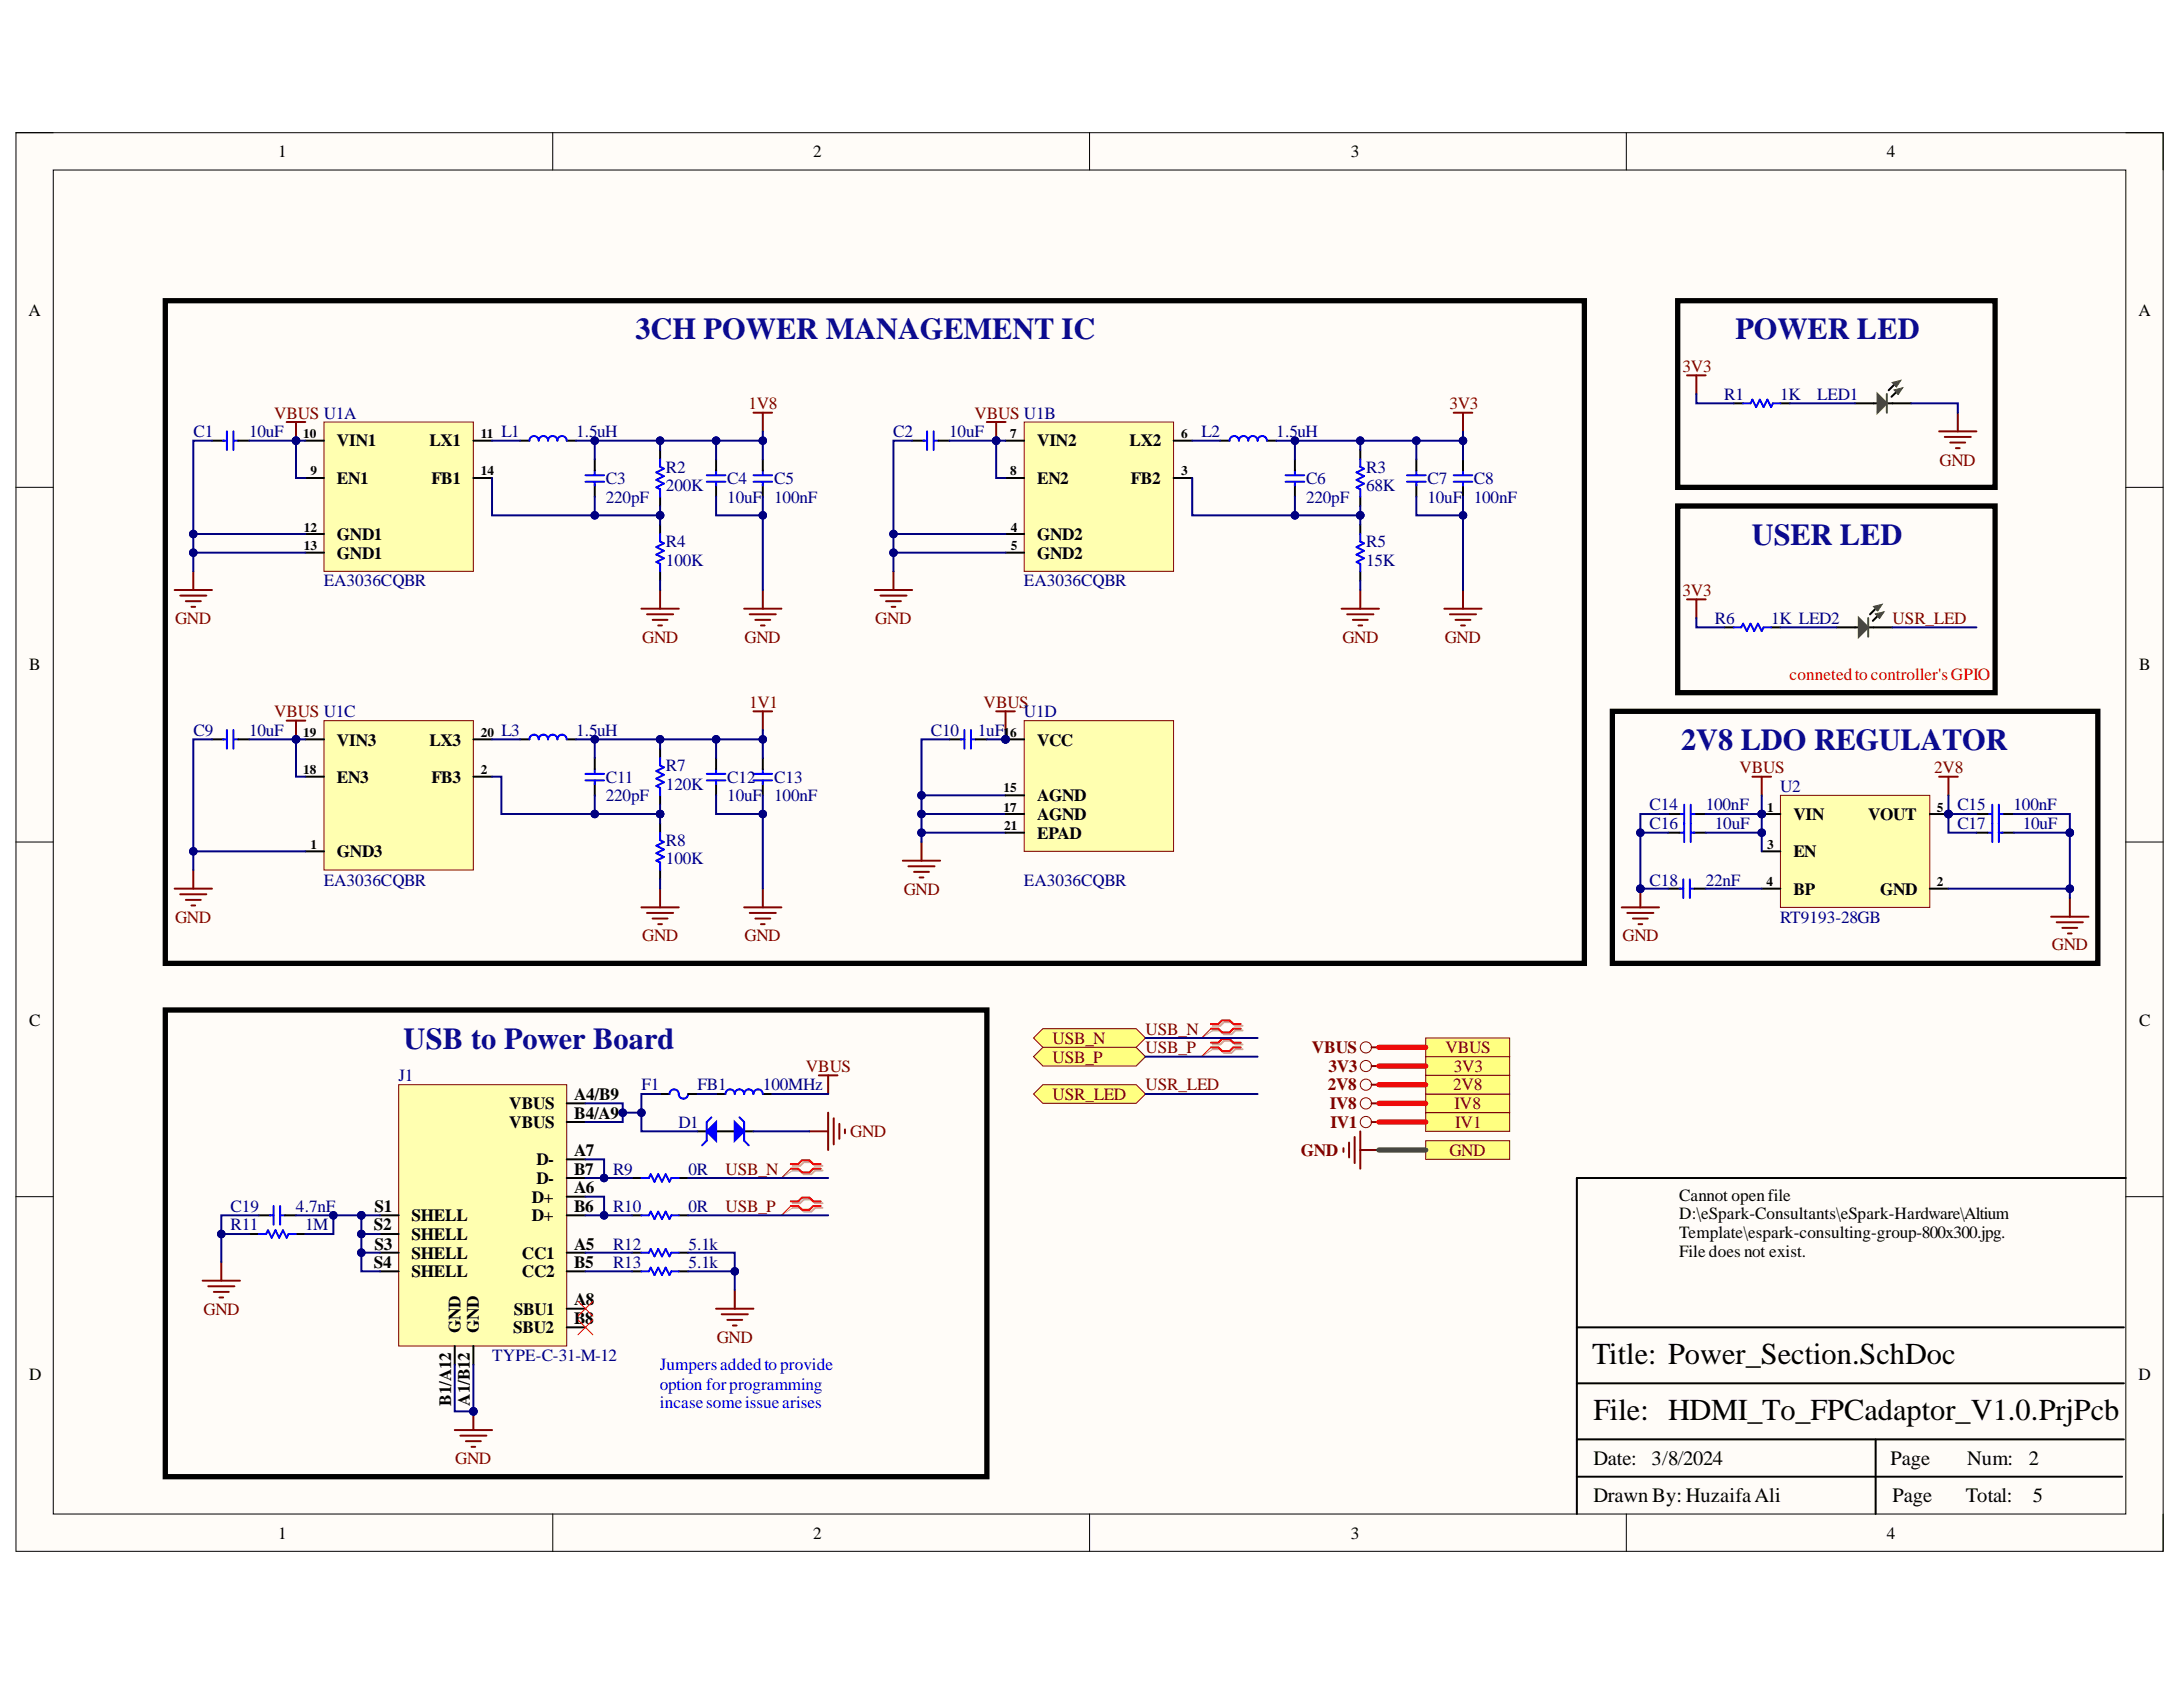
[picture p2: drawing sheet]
<svg xmlns="http://www.w3.org/2000/svg" width="279mm" height="216mm" viewBox="0 0 279 216" stroke-linecap="round" stroke-linejoin="round" font-family="sans-serif">
<defs><g id="words">
<g font-size="3.9" fill="#0b0b8e">
<text x="81.3" y="43.4">3CH POWER MANAGEMENT IC</text>
<text x="222.1" y="43.4">POWER LED</text>
<text x="224.2" y="69.7">USER LED</text>
<text x="215.2" y="95.9">2V8 LDO REGULATOR</text>
<text x="51.7" y="134.2">USB to Power Board</text>
</g>
<g font-size="3.9">
<text x="203.8" y="174.5">Title: Power_Section.SchDoc</text>
<text x="203.9" y="181.7">File: HDMI_To_FPCadaptor_V1.0.PrjPcb</text>
</g>
<g font-size="2.6">
<text x="203.9" y="187.5">Date:</text>
<text x="211.4" y="187.5">3/8/2024</text>
<text x="242" y="187.5">Page</text>
<text x="251.8" y="187.5">Num:</text>
<text x="259.7" y="187.5">2</text>
<text x="203.9" y="192.3">Drawn By: HuzaifaAli</text>
<text x="242.2" y="192.3">Page</text>
<text x="251.6" y="192.3">Total:</text>
<text x="260.2" y="192.3">5</text>
</g>
<g font-size="2.2">
<text x="35.6" y="20.1">1</text>
<text x="104.1" y="20.1">2</text>
<text x="172.9" y="20.1">3</text>
<text x="241.5" y="20.1">4</text>
<text x="3.6" y="40.4">A</text>
<text x="273.7" y="40.4">A</text>
<text x="43.1" y="57.1">VIN1</text>
<text x="55" y="57.1">LX1</text>
<text x="132.7" y="57.1">VIN2</text>
<text x="144.6" y="57.1">LX2</text>
<text x="43.1" y="61.9">EN1</text>
<text x="55.2" y="61.9">FB1</text>
<text x="132.7" y="61.9">EN2</text>
<text x="144.7" y="61.9">FB2</text>
<text x="43.1" y="69.1">GND1</text>
<text x="43.1" y="71.5">GND1</text>
<text x="132.7" y="69.1">GND2</text>
<text x="132.7" y="71.5">GND2</text>
<text x="3.7" y="85.8">B</text>
<text x="273.8" y="85.8">B</text>
<text x="43.1" y="95.4">VIN3</text>
<text x="55" y="95.4">LX3</text>
<text x="132.7" y="95.4">VCC</text>
<text x="43.1" y="100.2">EN3</text>
<text x="55.2" y="100.2">FB3</text>
<text x="132.7" y="102.5">AGND</text>
<text x="132.7" y="105">AGND</text>
<text x="132.7" y="107.3">EPAD</text>
<text x="229.6" y="105">VIN</text>
<text x="239.1" y="105">VOUT</text>
<text x="43.1" y="109.7">GND3</text>
<text x="229.6" y="109.7">EN</text>
<text x="229.6" y="114.5">BP</text>
<text x="240.6" y="114.5">GND</text>
<text x="3.7" y="131.3">C</text>
<text x="273.8" y="131.3">C</text>
<text x="65.2" y="142">VBUS</text>
<text x="73.5" y="140.8">A4/B9</text>
<text x="73.5" y="143.2">B4/A9</text>
<text x="65.2" y="144.4">VBUS</text>
<text x="68.7" y="149.1">D-</text>
<text x="73.5" y="147.9">A7</text>
<text x="47.9" y="155.1">S1</text>
<text x="68.1" y="153.9">D+</text>
<text x="68.7" y="151.5">D-</text>
<text x="73.5" y="152.7">A6</text>
<text x="73.5" y="155.1">B6</text>
<text x="73.5" y="150.4">B7</text>
<text x="214.9" y="153.7">Cannot openfile</text>
<text x="47.9" y="157.5">S2</text>
<text x="47.9" y="159.9">S3</text>
<text x="52.7" y="156.3">SHELL</text>
<text x="52.7" y="161.1">SHELL</text>
<text x="52.7" y="158.7">SHELL</text>
<text x="66.8" y="161.1">CC1</text>
<text x="68.1" y="156.3">D+</text>
<text x="73.5" y="159.9">A5</text>
<text x="214.9" y="156">D:\eSpark-Consultants\eSpark-Hardware\Altium</text>
<text x="214.9" y="158.5">Template\espark-consulting-group-800x300.jpg.</text>
<text x="214.9" y="160.8">File does not exist.</text>
<text x="47.9" y="162.3">S4</text>
<text x="52.7" y="163.5">SHELL</text>
<text x="66.8" y="163.5">CC2</text>
<text x="73.5" y="167">A8</text>
<text x="73.5" y="162.3">B5</text>
<text x="58.9" y="170.6" transform="rotate(-90 58.9 170.6)">GND</text>
<text x="61.3" y="170.6" transform="rotate(-90 61.3 170.6)">GND</text>
<text x="65.7" y="170.6">SBU2</text>
<text x="65.8" y="168.3">SBU1</text>
<text x="73.5" y="169.5">B8</text>
<text x="3.7" y="176.6">D</text>
<text x="57.7" y="179.9" transform="rotate(-90 57.7 179.9)">B1/A12</text>
<text x="60.1" y="179.9" transform="rotate(-90 60.1 179.9)">A1/B12</text>
<text x="273.7" y="176.6">D</text>
<text x="35.6" y="196.9">1</text>
<text x="104.1" y="196.9">2</text>
<text x="172.9" y="196.9">3</text>
<text x="241.5" y="196.9">4</text>
</g>
<g font-size="2.2" fill="#800000">
<text x="215.3" y="47.6">3V3</text>
<text x="35.1" y="53.6">VBUS U1A</text>
<text x="95.8" y="52.4">1V8</text>
<text x="124.7" y="53.6">VBUS U1B</text>
<text x="185.5" y="52.4">3V3</text>
<text x="248.2" y="59.6">GND</text>
<text x="215.3" y="76.2">3V3</text>
<text x="22.4" y="79.9">GND</text>
<text x="82.2" y="82.2">GND</text>
<text x="95.3" y="82.2">GND</text>
<text x="112" y="79.9">GND</text>
<text x="171.8" y="82.2">GND</text>
<text x="184.9" y="82.2">GND</text>
<text x="242.2" y="79.9">USR_LED</text>
<text x="35.1" y="91.8">VBUS U1C</text>
<text x="95.9" y="90.6">1V1</text>
<text x="125.9" y="90.6">VBUS</text>
<text x="222.6" y="99">VBUS</text>
<text x="247.6" y="99">2V8</text>
<text x="22.4" y="118.1">GND</text>
<text x="115.7" y="114.5">GND</text>
<text x="82.2" y="120.4">GND</text>
<text x="95.3" y="120.4">GND</text>
<text x="207.7" y="120.4">GND</text>
<text x="262.6" y="121.6">GND</text>
<text x="103.2" y="137.2">VBUS</text>
<text x="134.7" y="133.6">USB_N</text>
<text x="134.7" y="136">USB_P</text>
<text x="146.6" y="132.4">USB_N</text>
<text x="146.6" y="134.8">USB_P</text>
<text x="167.9" y="134.8">VBUS</text>
<text x="170" y="137.2">3V3</text>
<text x="185" y="134.8">VBUS</text>
<text x="186.1" y="137.2">3V3</text>
<text x="134.7" y="140.8">USR_LED</text>
<text x="146.6" y="139.5">USR_LED</text>
<text x="169.9" y="139.5">2V8</text>
<text x="170.2" y="142">IV8</text>
<text x="186" y="139.5">2V8</text>
<text x="186.2" y="142">IV8</text>
<text x="108.8" y="145.5">GND</text>
<text x="166.5" y="147.9">GND</text>
<text x="170.3" y="144.4">IV1</text>
<text x="185.5" y="147.9">GND</text>
<text x="186.3" y="144.4">IV1</text>
<text x="92.8" y="150.4">USB_N</text>
<text x="92.8" y="155.1">USB_P</text>
<text x="26" y="168.3">GND</text>
<text x="91.7" y="171.8">GND</text>
<text x="58.3" y="187.4">GND</text>
</g>
<g font-size="2.2" fill="#000080">
<text x="220.7" y="51.2">R1</text>
<text x="227.9" y="51.2">1K</text>
<text x="232.6" y="51.2">LED1</text>
<text x="24.8" y="55.9">C1</text>
<text x="31.9" y="55.9">10uF</text>
<text x="64.2" y="55.9">L1</text>
<text x="73.7" y="55.9">1.5uH</text>
<text x="114.3" y="55.9">C2</text>
<text x="121.5" y="55.9">10uF</text>
<text x="153.8" y="55.9">L2</text>
<text x="163.4" y="55.9">1.5uH</text>
<text x="77.5" y="61.9">C3</text>
<text x="77.5" y="64.3">220pF</text>
<text x="85.2" y="60.5">R2</text>
<text x="85.2" y="62.9">200K</text>
<text x="93.1" y="61.9">C4</text>
<text x="93.1" y="64.3">10uF</text>
<text x="99.1" y="61.9">C5</text>
<text x="99.1" y="64.3">100nF</text>
<text x="167.2" y="61.9">C6</text>
<text x="167.2" y="64.3">220pF</text>
<text x="174.8" y="60.5">R3</text>
<text x="174.8" y="62.9">68K</text>
<text x="182.7" y="61.9">C7</text>
<text x="182.7" y="64.3">10uF</text>
<text x="188.6" y="61.9">C8</text>
<text x="188.6" y="64.3">100nF</text>
<text x="85.2" y="70.1">R4</text>
<text x="174.8" y="70.1">R5</text>
<text x="41.4" y="75.1">EA3036CQBR</text>
<text x="85.2" y="72.4">100K</text>
<text x="131.1" y="75.1">EA3036CQBR</text>
<text x="174.8" y="72.4">15K</text>
<text x="219.5" y="79.9">R6</text>
<text x="226.7" y="79.9">1K LED2</text>
<text x="24.8" y="94.2">C9</text>
<text x="31.9" y="94.2">10uF</text>
<text x="64.2" y="94.2">L3</text>
<text x="73.7" y="94.2">1.5uH</text>
<text x="119.1" y="94.2">C10</text>
<text x="125.1" y="94.2">1uF</text>
<text x="131.1" y="91.8">U1D</text>
<text x="77.5" y="100.2">C11</text>
<text x="85.2" y="98.7">R7</text>
<text x="85.2" y="101.1">120K</text>
<text x="93.1" y="100.2">C12</text>
<text x="99.1" y="100.2">C13</text>
<text x="227.9" y="101.3">U2</text>
<text x="77.5" y="102.5">220pF</text>
<text x="93.1" y="102.5">10uF</text>
<text x="99.1" y="102.5">100nF</text>
<text x="211.1" y="103.7">C14</text>
<text x="211.1" y="106.2">C16</text>
<text x="218.3" y="103.7">100nF</text>
<text x="219.5" y="106.2">10uF</text>
<text x="250.5" y="103.7">C15</text>
<text x="250.5" y="106.2">C17</text>
<text x="257.7" y="103.7">100nF</text>
<text x="258.9" y="106.2">10uF</text>
<text x="41.4" y="113.3">EA3036CQBR</text>
<text x="85.2" y="108.3">R8</text>
<text x="85.2" y="110.6">100K</text>
<text x="131.1" y="113.3">EA3036CQBR</text>
<text x="211.1" y="113.3">C18</text>
<text x="218.3" y="113.3">22nF</text>
<text x="227.9" y="118.1">RT9193-28GB</text>
<text x="51" y="138.4">J1</text>
<text x="82.1" y="139.5">F1</text>
<text x="89.3" y="139.5">FB1</text>
<text x="97.7" y="139.5">100MHz</text>
<text x="86.8" y="144.4">D1</text>
<text x="29.5" y="155.1">C19</text>
<text x="37.9" y="155.1">4.7nF</text>
<text x="78.5" y="150.4">R9</text>
<text x="78.5" y="155.1">R10</text>
<text x="88.1" y="150.4">0R</text>
<text x="88.1" y="155.1">0R</text>
<text x="29.5" y="157.5">R11</text>
<text x="39.1" y="157.5">1M</text>
<text x="78.5" y="159.9">R12</text>
<text x="88.1" y="159.9">5.1k</text>
<text x="78.5" y="162.3">R13</text>
<text x="88.1" y="162.3">5.1k</text>
<text x="63" y="174.2">TYPE-C-31-M-12</text>
</g>
<text font-size="2.2" fill="#f00" x="229" y="87.1">connetedto controller'sGPIO</text>
<g font-size="2.2" fill="#00f">
<text x="84.5" y="175.4">Jumpersaddedto provide</text>
<text x="84.5" y="177.8">option forprogramming</text>
<text x="84.5" y="180.2">incasesomeissuearises</text>
</g>
<g font-size="1.7">
<text x="38.8" y="56">10</text>
<text x="61.6" y="56">11</text>
<text x="129.3" y="56">7</text>
<text x="151.2" y="56">6</text>
<text x="39.7" y="60.9">9</text>
<text x="61.6" y="60.9">14</text>
<text x="129.3" y="60.9">8</text>
<text x="151.2" y="60.9">3</text>
<text x="38.9" y="68">12</text>
<text x="38.9" y="70.4">13</text>
<text x="129.4" y="68">4</text>
<text x="129.4" y="70.4">5</text>
<text x="38.8" y="94.3">19</text>
<text x="61.6" y="94.3">20</text>
<text x="128.4" y="94.3">16</text>
<text x="38.8" y="99.1">18</text>
<text x="61.6" y="99.1">2</text>
<text x="128.4" y="101.4">15</text>
<text x="128.4" y="103.9">17</text>
<text x="128.5" y="106.2">21</text>
<text x="226.2" y="103.9">1</text>
<text x="247.9" y="103.9">5</text>
<text x="39.7" y="108.6">1</text>
<text x="226.1" y="113.4">4</text>
<text x="226.2" y="108.6">3</text>
<text x="247.9" y="113.4">2</text>
</g>
</g></defs>
<path d="M2 17h274.9v181.5h-274.9z" fill-rule="evenodd" fill="#fffcf8"/>
<path d="M2 17h274.9v181.5h-274.9z" fill="none" stroke="#000" stroke-width=".13"/>
<path d="M6.8 21.8h265.3v172h-265.3z" fill-rule="evenodd" fill="#fffcf8"/>
<g fill="none" stroke="#000" stroke-width=".13">
<path d="M2 17h4.8M70.7 17v4.8M139.4 17v4.8M208.2 17v4.8M272.1 17h4.8v4.8M6.8 21.8h265.3v172h-265.3zM2 62.4h4.8M272.1 62.4h4.8M2 107.8h4.8M272.1 107.8h4.8M2 153.1h4.8M272.1 153.1h4.8"/>
<path d="M70.7 193.8v4.7M139.5 193.8v4.7M208.2 193.8v4.7M276.9 193.8v4.7"/>
</g>
<path d="M27.1 56.4h1.6M30.5 56.4h1.4M97.6 58.8v1.4M97.6 62v1.6M272.1 150.8h-70.3v43M201.8 177h70M201.8 169.9h70M201.8 189h69.8M201.8 184.2h70M240.1 184.2v9.6" fill="none" stroke="#000" stroke-width=".25"/>
<path d="M28.6 56.4h.4M29 55.2v2.4M29.9 55.2v2.4M30 56.4h.5M96.4 61.7h2.4M96.4 60.8h2.4M97.6 60.2v.5M97.6 61.7v.4" fill="none" stroke="#00f" stroke-width=".25"/>
<path d="M36.7 54h2.4M37.9 54v2.4" fill="none" stroke="#800000" stroke-width=".25"/>
<circle cx="37.9" cy="56.4" r=".48" fill="#000080"/>
<circle cx="37.9" cy="56.4" r=".48" fill="none" stroke="#000080" stroke-width=".13"/>
<g fill="none" stroke="#800000" stroke-width=".25">
<path d="M96.4 52.8h2.4M97.6 52.8v2.4M126.3 54h2.4M127.5 54v2.4M22.4 75.5h4.7M23.1 76.2h3.3M23.8 76.9h1.9M24.5 77.7h.5M24.7 73.1v2.4M82.1 77.9h4.8M82.8 78.6h3.4M83.5 79.3h1.9"/>
<path d="M84.5 75.5v2.4M95.2 77.9h4.8M96 78.6h3.3M96.7 79.3h1.9M97.6 75.5v2.4M84.2 80h.5M97.4 80h.5"/>
</g>
<path d="M66.6 56.4h1.2M72.5 56.4h1.2M84.5 57.6v1.2M91.7 58.8v1.4M116.7 56.4h1.6M120.1 56.4h1.4M84.5 63.6v1.2M84.5 67.1v1.2M84.5 73.1v1.2M91.7 62v1.6" fill="none" stroke="#000" stroke-width=".25"/>
<path d="M67.8 56.4a.6 .6 0 0 1 .6-.6 .6 .6 0 0 1 .6 .6 .6 .6 0 0 1 .5-.6 .6 .6 0 0 1 .6 .6 .6 .6 0 0 1 .6-.6 .6 .6 0 0 1 .6 .6 .6 .6 0 0 1 .6-.6 .6 .6 0 0 1 .6 .6M84.5 58.8v.9l.5 .3-1 .5 1 .4-1 .5 1 .5-1 .5 .5 .2v1M118.2 56.4h.5M118.7 55.2v2.4M119.5 55.2v2.4M119.6 56.4h.5M84.5 68.3v1l.5 .2-1 .5 1 .5-1 .5 1 .4-1 .5 .5 .3v.9M90.5 61.7h2.3M90.5 60.8h2.3M91.7 60.2v.5M91.7 61.7v.4" fill="none" stroke="#00f" stroke-width=".25"/>
<circle cx="127.5" cy="56.4" r=".48" fill="#000080"/>
<circle cx="127.5" cy="56.4" r=".48" fill="none" stroke="#000080" stroke-width=".13"/>
<g fill="none" stroke="#800000" stroke-width=".25">
<path d="M186.1 52.8h2.3M187.2 52.8v2.4M112 75.5h4.7M112.7 76.2h3.3M113.4 76.9h1.9M114.1 77.7h.5M114.4 73.1v2.4M171.7 77.9h4.8M172.4 78.6h3.4M173.1 79.3h2M174.1 75.5v2.4M184.9 77.9h4.7"/>
<path d="M185.6 78.6h3.3M186.3 79.3h1.9M187.2 75.5v2.4M36.7 92.2h2.4M37.9 92.2v2.4M173.9 80h.4M187 80h.5"/>
</g>
<path d="M156.2 56.4h1.2M162.2 56.4h1.1M174.1 57.6v1.2M181.3 58.8v1.4M187.2 58.8v1.4M174.1 63.6v1.2M174.1 67.1v1.2M174.1 73.1v1.2M181.3 62v1.6M187.2 62v1.6M27.1 94.6h1.6M30.5 94.6h1.4" fill="none" stroke="#000" stroke-width=".25"/>
<g fill="none" stroke="#00f" stroke-width=".25">
<path d="M157.4 56.4a.6 .6 0 0 1 .6-.6 .6 .6 0 0 1 .6 .6 .6 .6 0 0 1 .6-.6 .6 .6 0 0 1 .6 .6 .6 .6 0 0 1 .6-.6 .6 .6 0 0 1 .6 .6 .6 .6 0 0 1 .6-.6 .6 .6 0 0 1 .6 .6M174.1 58.8v.9l.5 .3-1 .5 1 .4-1 .5 1 .5-1 .5 .5 .2v1M174.1 68.3v1l.5 .2-1 .5 1 .5-1 .5 1 .4-1 .5 .5 .3v.9M180.1 61.7h2.4M180.1 60.8h2.4M181.3 60.2v.5M181.3 61.7v.4M186.1 61.7h2.3M186.1 60.8h2.3M187.2 60.2v.5M187.2 61.7v.4M28.6 94.6h.4"/>
<path d="M29 93.4v2.4M29.9 93.4v2.4M30 94.6h.5"/>
</g>
<circle cx="37.9" cy="94.6" r=".48" fill="#000080"/>
<circle cx="37.9" cy="94.6" r=".48" fill="none" stroke="#000080" stroke-width=".13"/>
<g fill="none" stroke="#800000" stroke-width=".25">
<path d="M96.4 91h2.4M97.6 91v2.4M127.5 91h2.4M128.7 91v2.4M22.4 113.7h4.7M23.1 114.4h3.3M23.8 115.2h1.9M24.5 115.9h.5M24.7 111.3v2.4M82.1 116.1h4.8M82.8 116.8h3.4M83.5 117.6h1.9"/>
<path d="M84.2 118.3h.5M84.5 113.7v2.4M95.2 116.1h4.8M96 116.8h3.3M96.7 117.6h1.9M97.4 118.3h.5M97.6 113.7v2.4M115.5 110.1h4.8M116.3 110.9h3.3M117 111.6h1.9M117.7 112.3h.5M117.9 107.8v2.3"/>
</g>
<g fill="none" stroke="#000" stroke-width=".25">
<path d="M76.1 58.8v1.4M165.7 58.8v1.4M76.1 62v1.6M165.7 62v1.6M66.6 94.6h1.2M72.5 94.6h1.2M76.1 97v1.4M84.5 95.8v1.2M91.7 97v1.4M97.6 97v1.4M121.5 94.6h1.6M124.9 94.6h1.4"/>
<path d="M76.1 100.2v1.6M84.5 101.8v1.2M84.5 105.4v1.2M84.5 111.3v1.2M91.7 100.2v1.6M97.6 100.2v1.6"/>
</g>
<g fill="none" stroke="#00f" stroke-width=".25">
<path d="M74.9 61.7h2.4M74.9 60.8h2.4M76.1 60.2v.5M76.1 61.7v.4M164.5 61.7h2.4M164.5 60.8h2.4M165.7 60.2v.5M165.7 61.7v.4M67.8 94.6a.6 .6 0 0 1 .6-.6 .6 .6 0 0 1 .6 .6 .6 .6 0 0 1 .5-.6 .6 .6 0 0 1 .6 .6 .6 .6 0 0 1 .6-.6 .6 .6 0 0 1 .6 .6 .6 .6 0 0 1 .6-.6 .6 .6 0 0 1 .6 .6M74.9 99.9h2.4M74.9 99h2.4M76.1 98.4v.5"/>
<path d="M76.1 99.9v.5M84.5 97v1l.5 .2-1 .5 1 .5-1 .4 1 .5-1 .5 .5 .2v1M90.5 99.9h2.3M90.5 99h2.3M91.7 98.4v.5M91.7 99.9v.5M96.4 99.9h2.4M96.4 99h2.4M97.6 98.4v.5M97.6 99.9v.5M123 94.6h.4M123.4 93.4v2.4"/>
<path d="M124.3 93.4v2.4M124.4 94.6h.5M84.5 106.6v.9l.5 .3-1 .4 1 .5-1 .5 1 .5-1 .4 .5 .3v.9"/>
</g>
<path d="M51 138.8h21.5v33.5h-21.5z" fill-rule="evenodd" fill="#ffffb0"/>
<path d="M51 138.8h21.5v33.5h-21.5z" fill="none" stroke="#800000" stroke-width=".13"/>
<g fill="none" stroke="#000" stroke-width=".25">
<path d="M48.6 155.5h2.4M48.6 157.9h2.4M72.5 141.2h2.4M72.5 153.1h2.4M72.5 148.4h2.4M72.5 143.6h2.4M72.5 155.5h2.4M72.5 150.8h2.4M48.6 160.3h2.4M48.6 162.7h2.4M58.2 172.3v2.3M60.6 172.3v2.3"/>
<path d="M72.5 160.3h2.4M72.5 167.5h2.4M72.5 162.7h2.4M72.5 169.9h2.4"/>
</g>
<g fill="none" stroke="#800000" stroke-width=".25">
<path d="M104.8 137.6h2.4M106 137.6v2.4M103.6 144.8h2.4M106 142.4v4.8M106.7 143.1v3.4M107.4 143.8v1.9M108.1 144.5v.5M25.9 163.9h4.8M26.7 164.6h3.3M27.4 165.3h1.9M28.1 166h.5M28.3 161.5v2.4"/>
<path d="M91.7 167.5h4.7M92.4 168.2h3.3M93.1 168.9h1.9M93.8 169.6h.5M94 165.1v2.4M58.2 183h4.8M58.9 183.7h3.4M59.6 184.4h1.9M60.3 185.2h.5M60.6 180.6v2.4"/>
</g>
<path d="M74 166.5l1.9 1.9M74 168.9l1.9 1.9M75.9 166.5l-1.9 1.9M75.9 168.9l-1.9 1.9" fill="none" stroke="#f00" stroke-width=".13"/>
<circle cx="60.6" cy="180.6" r=".48" fill="#000080"/>
<circle cx="60.6" cy="180.6" r=".48" fill="none" stroke="#000080" stroke-width=".13"/>
<path d="M215.9 48h2.4M217.1 48v2.4M248.2 55.2h4.8M248.9 55.9h3.3M249.6 56.6h1.9M250.3 57.4h.5M250.6 52.8v2.4M215.9 76.7h2.4M217.1 76.7v2.4" fill="none" stroke="#800000" stroke-width=".25"/>
<path d="M221.9 51.6h1.2M227.9 51.6h1.2M220.7 80.3h1.2M226.7 80.3h1.2M31.9 157.9h1.2M37.9 157.9h1.2" fill="none" stroke="#000" stroke-width=".25"/>
<path d="M223.1 51.6h.9l.3-.5 .5 1 .4-1 .5 1 .5-1 .5 1 .2-.5h1M221.9 80.3h1l.2-.5 .5 1 .4-1 .5 1 .5-1 .5 1 .2-.5h1M33.1 157.9h1l.2-.5 .5 1 .5-1 .4 1 .5-1 .5 1 .2-.5h1" fill="none" stroke="#00f" stroke-width=".25"/>
<path d="M21.2 38.5h181.6v84.8h-181.6zM214.7 38.5h40.7v23.9h-40.7zM214.7 64.8h40.7v23.8h-40.7zM21.2 129.3h105.1v59.7h-105.1z" fill="none" stroke="#000" stroke-width=".68"/>
<circle cx="225.5" cy="104.2" r=".48" fill="#000080"/>
<circle cx="225.5" cy="104.2" r=".48" fill="none" stroke="#000080" stroke-width=".13"/>
<circle cx="249.4" cy="104.2" r=".48" fill="#000080"/>
<circle cx="249.4" cy="104.2" r=".48" fill="none" stroke="#000080" stroke-width=".13"/>
<path d="M227.9 101.8h19.1v14.3h-19.1z" fill-rule="evenodd" fill="#ffffb0"/>
<path d="M227.9 101.8h19.1v14.3h-19.1z" fill="none" stroke="#800000" stroke-width=".13"/>
<path d="M225.5 104.2h2.4M247 113.7h2.4" fill="none" stroke="#000" stroke-width=".25"/>
<circle cx="225.5" cy="104.2" r=".48" fill="#000080"/>
<circle cx="225.5" cy="104.2" r=".48" fill="none" stroke="#000080" stroke-width=".13"/>
<path d="M225.5 109h2.4M247 104.2h2.4" fill="none" stroke="#000" stroke-width=".25"/>
<circle cx="249.4" cy="104.2" r=".48" fill="#000080"/>
<circle cx="249.4" cy="104.2" r=".48" fill="none" stroke="#000080" stroke-width=".13"/>
<path d="M225.5 113.7h2.4" fill="none" stroke="#000" stroke-width=".25"/>
<path d="M207.6 116.1h4.7M208.3 116.8h3.3M209 117.6h1.9M209.7 118.3h.5M209.9 113.7v2.4" fill="none" stroke="#800000" stroke-width=".25"/>
<circle cx="210" cy="113.7" r=".48" fill="#000080"/>
<circle cx="210" cy="113.7" r=".48" fill="none" stroke="#000080" stroke-width=".13"/>
<path d="M213.5 113.7h1.6M213.5 104.2h1.5M213.5 106.6h1.5M216.8 104.2h1.5M216.8 106.6h1.5M216.9 113.7h1.4M253 104.2h1.4M253 106.6h1.4M256.2 104.2h1.5M256.2 106.6h1.5" fill="none" stroke="#000" stroke-width=".25"/>
<g fill="none" stroke="#00f" stroke-width=".25">
<path d="M215 113.7h.4M215 104.2h.4M215 106.6h.4M215.4 112.5v2.4M215.6 103v4.8M216.3 112.5v2.4M216.4 113.7h.5M216.4 104.2h.5M216.4 106.6h.5M216.4 103v4.8M254.4 104.2h.5M254.4 106.6h.5"/>
<path d="M255 103v4.8M255.8 104.2h.5M255.8 103v4.8M255.8 106.6h.5"/>
</g>
<path d="M224.3 99.4h2.4M225.5 99.4v2.4M248.2 99.4h2.4M249.4 99.4v2.4M262.5 117.3h4.8M263.2 118h3.4M264 118.7h1.9M264.7 119.5h.4M264.9 114.9v2.4" fill="none" stroke="#800000" stroke-width=".25"/>
<path d="M206.4 91h62.1v32.3h-62.1z" fill="none" stroke="#000" stroke-width=".68"/>
<path d="M182.5 135.2h10.7v2.4h-10.7z" fill-rule="evenodd" fill="#ffff80"/>
<g fill="none" stroke="#800000" stroke-width=".13">
<path d="M182.5 135.2h10.7v2.4h-10.7z"/>
<circle cx="174.8" cy="136.4" r=".72"/>
</g>
<path d="M175.5 136.4h1M171.9 146.9v.5M172.7 146.2v1.9M173.4 145.5v3.3M174.1 144.8v4.8M174.1 147.2h2.4" fill="none" stroke="#800000" stroke-width=".25"/>
<path d="M182.5 146h10.7v2.4h-10.7z" fill-rule="evenodd" fill="#ffff80"/>
<path d="M182.5 146h10.7v2.4h-10.7z" fill="none" stroke="#800000" stroke-width=".13"/>
<path d="M182.5 132.8h10.7v2.4h-10.7z" fill-rule="evenodd" fill="#ffff80"/>
<g fill="none" stroke="#800000" stroke-width=".13">
<path d="M182.5 132.8h10.7v2.4h-10.7z"/>
<circle cx="174.8" cy="134" r=".72"/>
</g>
<path d="M175.5 134h1" fill="none" stroke="#800000" stroke-width=".25"/>
<path d="M182.5 140h10.7v2.4h-10.7z" fill-rule="evenodd" fill="#ffff80"/>
<g fill="none" stroke="#800000" stroke-width=".13">
<path d="M182.5 140h10.7v2.4h-10.7z"/>
<circle cx="174.8" cy="141.2" r=".72"/>
</g>
<path d="M175.5 141.2h1" fill="none" stroke="#800000" stroke-width=".25"/>
<path d="M182.5 142.4h10.7v2.4h-10.7z" fill-rule="evenodd" fill="#ffff80"/>
<g fill="none" stroke="#800000" stroke-width=".13">
<path d="M182.5 142.4h10.7v2.4h-10.7z"/>
<circle cx="174.8" cy="143.6" r=".72"/>
</g>
<path d="M175.5 143.6h1" fill="none" stroke="#800000" stroke-width=".25"/>
<path d="M182.5 137.6h10.7v2.4h-10.7z" fill-rule="evenodd" fill="#ffff80"/>
<g fill="none" stroke="#800000" stroke-width=".13">
<path d="M182.5 137.6h10.7v2.4h-10.7z"/>
<circle cx="174.8" cy="138.8" r=".72"/>
</g>
<path d="M175.5 138.8h1" fill="none" stroke="#800000" stroke-width=".25"/>
<path d="M155.2 131.3h1l.5-.5h.9l.5 .5h.9M155.2 131.9h1l.5 .5h.9l.5-.5h.9M155.2 133.7h1l.5-.5h.9l.5 .5h.9M155.2 134.3h1l.5 .5h.9l.5-.5h.9M101.4 149.2h1l.5-.5h.9l.5 .5h1M101.4 149.8h1l.5 .5h.9l.5-.5h1M101.4 154h1l.5-.5h.9l.5 .5h1M101.4 154.6h1l.5 .5h.9l.5-.5h1" fill="none" stroke="#d0a19e" stroke-width=".25"/>
<path d="M155.2 131.9l-1.4 .9M155.2 134.3l-1.4 .9M101.4 149.8l-1.4 1M101.4 154.6l-1.4 .9" fill="none" stroke="#d0a19e" stroke-width=".13"/>
<path d="M155 131.1h.9l.5-.5h1l.4 .5h1M155 131.6h.9l.5 .5h1l.4-.5h1M155 133.4h.9l.5-.4h1l.4 .4h1M155 134h.9l.5 .5h1l.4-.5h1M101.2 149h1l.4-.5h1l.5 .5h.9M101.2 149.6h1l.4 .4h1l.5-.4h.9M101.2 153.7h1l.4-.4h1l.5 .4h.9M101.2 154.3h1l.4 .5h1l.5-.5h.9" fill="none" stroke="#f00" stroke-width=".25"/>
<path d="M155 131.6l-1.2 1.2M155 134l-1.2 1.2M101.2 149.6l-1.2 1.2M101.2 154.3l-1.2 1.2" fill="none" stroke="#f00" stroke-width=".13"/>
<path d="M132.3 132.8l1.2-1.2h11.9l1.2 1.2-1.2 1.2h-11.9z" fill-rule="evenodd" fill="#ffff80"/>
<path d="M132.3 132.8l1.2-1.2h11.9l1.2 1.2-1.2 1.2h-11.9z" fill="none" stroke="#800000" stroke-width=".13"/>
<path d="M132.3 135.2l1.2-1.2h11.9l1.2 1.2-1.2 1.2h-11.9z" fill-rule="evenodd" fill="#ffff80"/>
<path d="M132.3 135.2l1.2-1.2h11.9l1.2 1.2-1.2 1.2h-11.9z" fill="none" stroke="#800000" stroke-width=".13"/>
<path d="M132.3 140l1.2-1.2h11.9l1.2 1.2-1.2 1.2h-11.9z" fill-rule="evenodd" fill="#ffff80"/>
<path d="M132.3 140l1.2-1.2h11.9l1.2 1.2-1.2 1.2h-11.9z" fill="none" stroke="#800000" stroke-width=".13"/>
<path d="M89.3 144.8h1.2M91.7 144.8h2.3M95.2 144.8h1.2" fill="none" stroke="#000" stroke-width=".25"/>
<path d="M91.1 143l-.6 .6v2.4l-.6 .6M94.6 143l.6 .6v2.4l.6 .6" fill="none" stroke="#00f" stroke-width=".25"/>
<path d="M90.5 144.8l1.2-1.2v2.4z" fill="#00f"/>
<path d="M90.5 144.8l1.2-1.2v2.4z" fill="none" stroke="#00f" stroke-width=".25"/>
<path d="M94 143.6l1.2 1.2-1.2 1.2z" fill="#00f"/>
<path d="M34.5 155.5h.5M35 154.3v2.4M35.9 154.3v2.4M36 155.5h.5M82.1 150.8h.9l.3-.5 .5 .9 .4-.9 .5 .9 .5-.9 .5 .9 .2-.4h1M82.1 155.5h.9l.3-.4 .5 .9 .4-.9 .5 .9 .5-.9 .5 .9 .2-.5h1M85.7 140a.6 .6 0 0 1 .6-.6 .6 .6 0 0 1 .6 .6 .6 .6 0 0 0 .6 .6 .6 .6 0 0 0 .6-.6M92.8 140a.6 .6 0 0 1 .6-.6 .6 .6 0 0 1 .6 .6 .6 .6 0 0 1 .6-.6 .6 .6 0 0 1 .6 .6 .6 .6 0 0 1 .6-.6 .6 .6 0 0 1 .6 .6 .6 .6 0 0 1 .6-.6 .6 .6 0 0 1 .6 .6M94 143.6l1.2 1.2-1.2 1.2zM82.1 160.3h.9l.3-.5 .5 1 .4-1 .5 1 .5-1 .5 1 .2-.5h1M82.1 162.7h.9l.3-.5 .5 1 .4-1 .5 1 .5-1 .5 1 .2-.5h1" fill="none" stroke="#00f" stroke-width=".25"/>
<g fill="none" stroke="#000" stroke-width=".25">
<path d="M242.7 50.2l-.6 .6M33.1 155.5h1.6M36.5 155.5h1.4M80.9 150.8h1.2M80.9 155.5h1.2M84.5 140h1.2M86.9 150.8h1.2M86.9 155.5h1.2M88.1 140h1.2M91.7 140h1.1M97.6 140h1.2M80.9 160.3h1.2"/>
<path d="M80.9 162.7h1.2M86.9 160.3h1.2M86.9 162.7h1.2"/>
</g>
<path d="M242.4 49.9l1.1-.3-.5 .9z" fill-rule="evenodd" fill="#38761d"/>
<path d="M242.4 49.9l1.1-.3-.5 .9z" fill="none" stroke="#38761d" stroke-width=".13"/>
<path d="M242.4 49.2l-.7 .7" fill="none" stroke="#000" stroke-width=".25"/>
<path d="M242.2 49l1.1-.3-.6 .8z" fill-rule="evenodd" fill="#38761d"/>
<path d="M242.2 49l1.1-.3-.6 .8z" fill="none" stroke="#38761d" stroke-width=".13"/>
<path d="M237.4 51.6h2.9M241.5 51.6h3.1" fill="none" stroke="#000" stroke-width=".25"/>
<path d="M241.5 50.4v2.4" fill="none" stroke="#38761d" stroke-width=".25"/>
<path d="M240.3 50.4l1.2 1.2-1.2 1.2z" fill="#38761d"/>
<path d="M240.3 50.4l1.2 1.2-1.2 1.2z" fill="none" stroke="#38761d" stroke-width=".25"/>
<path d="M240.3 78.9l-.6 .6" fill="none" stroke="#000" stroke-width=".25"/>
<path d="M240 78.6l1.1-.3-.5 .8z" fill-rule="evenodd" fill="#38761d"/>
<path d="M240 78.6l1.1-.3-.5 .8z" fill="none" stroke="#38761d" stroke-width=".13"/>
<path d="M240.1 77.9l-.8 .7" fill="none" stroke="#000" stroke-width=".25"/>
<path d="M239.8 77.6l1.1-.3-.6 .9z" fill-rule="evenodd" fill="#38761d"/>
<path d="M239.8 77.6l1.1-.3-.6 .9z" fill="none" stroke="#38761d" stroke-width=".13"/>
<path d="M235 80.3h2.9M239.1 80.3h3.1" fill="none" stroke="#000" stroke-width=".25"/>
<path d="M239.1 79.1v2.4" fill="none" stroke="#38761d" stroke-width=".25"/>
<path d="M237.9 79.1l1.2 1.2-1.2 1.2z" fill="#38761d"/>
<path d="M237.9 79.1l1.2 1.2-1.2 1.2z" fill="none" stroke="#38761d" stroke-width=".25"/>
<path d="M41.5 54h19.1v19.1h-19.1z" fill-rule="evenodd" fill="#ffffb0"/>
<path d="M41.5 54h19.1v19.1h-19.1z" fill="none" stroke="#800000" stroke-width=".13"/>
<path d="M39.1 56.4h2.4M60.6 56.4h2.4M39.1 61.2h2.4M39.1 68.3h2.4M39.1 70.7h2.4M60.6 61.2h2.4" fill="none" stroke="#000" stroke-width=".25"/>
<path d="M131.1 54h19.1v19.1h-19.1z" fill-rule="evenodd" fill="#ffffb0"/>
<path d="M131.1 54h19.1v19.1h-19.1z" fill="none" stroke="#800000" stroke-width=".13"/>
<path d="M128.7 56.4h2.4M150.2 56.4h2.4M128.7 61.2h2.4M128.7 68.3h2.4M128.7 70.7h2.4M150.2 61.2h2.4" fill="none" stroke="#000" stroke-width=".25"/>
<path d="M41.5 92.2h19.1v19.1h-19.1z" fill-rule="evenodd" fill="#ffffb0"/>
<path d="M41.5 92.2h19.1v19.1h-19.1z" fill="none" stroke="#800000" stroke-width=".13"/>
<path d="M39.1 99.4h2.4M39.1 94.6h2.4M60.6 99.4h2.4M60.6 94.6h2.4M39.1 109h2.4" fill="none" stroke="#000" stroke-width=".25"/>
<path d="M37.9 56.4v4.8h1.2" fill="none" stroke="#000080" stroke-width=".25"/>
<circle cx="37.9" cy="56.4" r=".48" fill="#000080"/>
<circle cx="37.9" cy="56.4" r=".48" fill="none" stroke="#000080" stroke-width=".13"/>
<path d="M31.9 56.4h7.2" fill="none" stroke="#000080" stroke-width=".25"/>
<circle cx="37.9" cy="56.4" r=".48" fill="#000080"/>
<circle cx="37.9" cy="56.4" r=".48" fill="none" stroke="#000080" stroke-width=".13"/>
<path d="M27.1 56.4h-2.4v11.9h14.4" fill="none" stroke="#000080" stroke-width=".25"/>
<circle cx="24.7" cy="68.3" r=".48" fill="#000080"/>
<circle cx="24.7" cy="68.3" r=".48" fill="none" stroke="#000080" stroke-width=".13"/>
<path d="M24.7 70.7h14.4" fill="none" stroke="#000080" stroke-width=".25"/>
<circle cx="24.7" cy="70.7" r=".48" fill="#000080"/>
<circle cx="24.7" cy="70.7" r=".48" fill="none" stroke="#000080" stroke-width=".13"/>
<path d="M24.7 68.3v4.8" fill="none" stroke="#000080" stroke-width=".25"/>
<circle cx="24.7" cy="68.3" r=".48" fill="#000080"/>
<circle cx="24.7" cy="68.3" r=".48" fill="none" stroke="#000080" stroke-width=".13"/>
<circle cx="24.7" cy="70.7" r=".48" fill="#000080"/>
<circle cx="24.7" cy="70.7" r=".48" fill="none" stroke="#000080" stroke-width=".13"/>
<path d="M63 56.4h3.6M84.5 64.8v1.2" fill="none" stroke="#000080" stroke-width=".25"/>
<circle cx="84.5" cy="66" r=".48" fill="#000080"/>
<circle cx="84.5" cy="66" r=".48" fill="none" stroke="#000080" stroke-width=".13"/>
<path d="M84.5 66v1.1" fill="none" stroke="#000080" stroke-width=".25"/>
<circle cx="84.5" cy="66" r=".48" fill="#000080"/>
<circle cx="84.5" cy="66" r=".48" fill="none" stroke="#000080" stroke-width=".13"/>
<path d="M91.7 56.4v2.4" fill="none" stroke="#000080" stroke-width=".25"/>
<circle cx="91.7" cy="56.4" r=".48" fill="#000080"/>
<circle cx="91.7" cy="56.4" r=".48" fill="none" stroke="#000080" stroke-width=".13"/>
<path d="M91.7 63.6v2.4h5.9v-2.4" fill="none" stroke="#000080" stroke-width=".25"/>
<circle cx="97.6" cy="66" r=".48" fill="#000080"/>
<circle cx="97.6" cy="66" r=".48" fill="none" stroke="#000080" stroke-width=".13"/>
<path d="M97.6 66v9.5" fill="none" stroke="#000080" stroke-width=".25"/>
<circle cx="97.6" cy="66" r=".48" fill="#000080"/>
<circle cx="97.6" cy="66" r=".48" fill="none" stroke="#000080" stroke-width=".13"/>
<path d="M97.6 55.2v1.2" fill="none" stroke="#000080" stroke-width=".25"/>
<circle cx="97.6" cy="56.4" r=".48" fill="#000080"/>
<circle cx="97.6" cy="56.4" r=".48" fill="none" stroke="#000080" stroke-width=".13"/>
<path d="M127.5 56.4v4.8h1.2M84.5 74.3v1.2" fill="none" stroke="#000080" stroke-width=".25"/>
<circle cx="127.5" cy="56.4" r=".48" fill="#000080"/>
<circle cx="127.5" cy="56.4" r=".48" fill="none" stroke="#000080" stroke-width=".13"/>
<path d="M121.5 56.4h7.2" fill="none" stroke="#000080" stroke-width=".25"/>
<circle cx="127.5" cy="56.4" r=".48" fill="#000080"/>
<circle cx="127.5" cy="56.4" r=".48" fill="none" stroke="#000080" stroke-width=".13"/>
<path d="M116.7 56.4h-2.3v11.9h14.3" fill="none" stroke="#000080" stroke-width=".25"/>
<circle cx="114.4" cy="68.3" r=".48" fill="#000080"/>
<circle cx="114.4" cy="68.3" r=".48" fill="none" stroke="#000080" stroke-width=".13"/>
<path d="M114.4 70.7h14.3" fill="none" stroke="#000080" stroke-width=".25"/>
<circle cx="114.4" cy="70.7" r=".48" fill="#000080"/>
<circle cx="114.4" cy="70.7" r=".48" fill="none" stroke="#000080" stroke-width=".13"/>
<path d="M114.4 68.3v4.8" fill="none" stroke="#000080" stroke-width=".25"/>
<circle cx="114.4" cy="68.3" r=".48" fill="#000080"/>
<circle cx="114.4" cy="68.3" r=".48" fill="none" stroke="#000080" stroke-width=".13"/>
<circle cx="114.4" cy="70.7" r=".48" fill="#000080"/>
<circle cx="114.4" cy="70.7" r=".48" fill="none" stroke="#000080" stroke-width=".13"/>
<path d="M152.6 56.4h3.6M174.1 64.8v1.2" fill="none" stroke="#000080" stroke-width=".25"/>
<circle cx="174.1" cy="66" r=".48" fill="#000080"/>
<circle cx="174.1" cy="66" r=".48" fill="none" stroke="#000080" stroke-width=".13"/>
<path d="M163.4 56.4h10.7v1.2" fill="none" stroke="#000080" stroke-width=".25"/>
<circle cx="174.1" cy="56.4" r=".48" fill="#000080"/>
<circle cx="174.1" cy="56.4" r=".48" fill="none" stroke="#000080" stroke-width=".13"/>
<circle cx="165.7" cy="56.4" r=".48" fill="#000080"/>
<circle cx="165.7" cy="56.4" r=".48" fill="none" stroke="#000080" stroke-width=".13"/>
<path d="M152.6 61.2v4.8h21.5" fill="none" stroke="#000080" stroke-width=".25"/>
<circle cx="165.7" cy="66" r=".48" fill="#000080"/>
<circle cx="165.7" cy="66" r=".48" fill="none" stroke="#000080" stroke-width=".13"/>
<circle cx="174.1" cy="66" r=".48" fill="#000080"/>
<circle cx="174.1" cy="66" r=".48" fill="none" stroke="#000080" stroke-width=".13"/>
<path d="M174.1 66v1.1" fill="none" stroke="#000080" stroke-width=".25"/>
<circle cx="174.1" cy="66" r=".48" fill="#000080"/>
<circle cx="174.1" cy="66" r=".48" fill="none" stroke="#000080" stroke-width=".13"/>
<path d="M174.1 56.4h13.1v2.4" fill="none" stroke="#000080" stroke-width=".25"/>
<circle cx="174.1" cy="56.4" r=".48" fill="#000080"/>
<circle cx="174.1" cy="56.4" r=".48" fill="none" stroke="#000080" stroke-width=".13"/>
<circle cx="181.3" cy="56.4" r=".48" fill="#000080"/>
<circle cx="181.3" cy="56.4" r=".48" fill="none" stroke="#000080" stroke-width=".13"/>
<circle cx="187.2" cy="56.4" r=".48" fill="#000080"/>
<circle cx="187.2" cy="56.4" r=".48" fill="none" stroke="#000080" stroke-width=".13"/>
<path d="M181.3 56.4v2.4" fill="none" stroke="#000080" stroke-width=".25"/>
<circle cx="181.3" cy="56.4" r=".48" fill="#000080"/>
<circle cx="181.3" cy="56.4" r=".48" fill="none" stroke="#000080" stroke-width=".13"/>
<path d="M181.3 63.6v2.4h5.9v-2.4" fill="none" stroke="#000080" stroke-width=".25"/>
<circle cx="187.2" cy="66" r=".48" fill="#000080"/>
<circle cx="187.2" cy="66" r=".48" fill="none" stroke="#000080" stroke-width=".13"/>
<path d="M187.2 66v9.5" fill="none" stroke="#000080" stroke-width=".25"/>
<circle cx="187.2" cy="66" r=".48" fill="#000080"/>
<circle cx="187.2" cy="66" r=".48" fill="none" stroke="#000080" stroke-width=".13"/>
<path d="M187.2 55.2v1.2" fill="none" stroke="#000080" stroke-width=".25"/>
<circle cx="187.2" cy="56.4" r=".48" fill="#000080"/>
<circle cx="187.2" cy="56.4" r=".48" fill="none" stroke="#000080" stroke-width=".13"/>
<path d="M174.1 74.3v1.2M31.9 94.6h7.2" fill="none" stroke="#000080" stroke-width=".25"/>
<circle cx="37.9" cy="94.6" r=".48" fill="#000080"/>
<circle cx="37.9" cy="94.6" r=".48" fill="none" stroke="#000080" stroke-width=".13"/>
<path d="M24.7 109h14.4" fill="none" stroke="#000080" stroke-width=".25"/>
<circle cx="24.7" cy="109" r=".48" fill="#000080"/>
<circle cx="24.7" cy="109" r=".48" fill="none" stroke="#000080" stroke-width=".13"/>
<path d="M63 94.6h3.6M84.5 103v1.2" fill="none" stroke="#000080" stroke-width=".25"/>
<circle cx="84.5" cy="104.2" r=".48" fill="#000080"/>
<circle cx="84.5" cy="104.2" r=".48" fill="none" stroke="#000080" stroke-width=".13"/>
<path d="M73.7 94.6h10.8v1.2" fill="none" stroke="#000080" stroke-width=".25"/>
<circle cx="84.5" cy="94.6" r=".48" fill="#000080"/>
<circle cx="84.5" cy="94.6" r=".48" fill="none" stroke="#000080" stroke-width=".13"/>
<circle cx="76.1" cy="94.6" r=".48" fill="#000080"/>
<circle cx="76.1" cy="94.6" r=".48" fill="none" stroke="#000080" stroke-width=".13"/>
<path d="M63 99.4h1.2v4.8h20.3" fill="none" stroke="#000080" stroke-width=".25"/>
<circle cx="76.1" cy="104.2" r=".48" fill="#000080"/>
<circle cx="76.1" cy="104.2" r=".48" fill="none" stroke="#000080" stroke-width=".13"/>
<circle cx="84.5" cy="104.2" r=".48" fill="#000080"/>
<circle cx="84.5" cy="104.2" r=".48" fill="none" stroke="#000080" stroke-width=".13"/>
<path d="M84.5 104.2v1.2" fill="none" stroke="#000080" stroke-width=".25"/>
<circle cx="84.5" cy="104.2" r=".48" fill="#000080"/>
<circle cx="84.5" cy="104.2" r=".48" fill="none" stroke="#000080" stroke-width=".13"/>
<path d="M84.5 94.6h13.1v2.4" fill="none" stroke="#000080" stroke-width=".25"/>
<circle cx="84.5" cy="94.6" r=".48" fill="#000080"/>
<circle cx="84.5" cy="94.6" r=".48" fill="none" stroke="#000080" stroke-width=".13"/>
<circle cx="91.7" cy="94.6" r=".48" fill="#000080"/>
<circle cx="91.7" cy="94.6" r=".48" fill="none" stroke="#000080" stroke-width=".13"/>
<circle cx="97.6" cy="94.6" r=".48" fill="#000080"/>
<circle cx="97.6" cy="94.6" r=".48" fill="none" stroke="#000080" stroke-width=".13"/>
<path d="M91.7 94.6v2.4" fill="none" stroke="#000080" stroke-width=".25"/>
<circle cx="91.7" cy="94.6" r=".48" fill="#000080"/>
<circle cx="91.7" cy="94.6" r=".48" fill="none" stroke="#000080" stroke-width=".13"/>
<path d="M91.7 101.8v2.4h5.9v-2.4" fill="none" stroke="#000080" stroke-width=".25"/>
<circle cx="97.6" cy="104.2" r=".48" fill="#000080"/>
<circle cx="97.6" cy="104.2" r=".48" fill="none" stroke="#000080" stroke-width=".13"/>
<path d="M97.6 104.2v9.5" fill="none" stroke="#000080" stroke-width=".25"/>
<circle cx="97.6" cy="104.2" r=".48" fill="#000080"/>
<circle cx="97.6" cy="104.2" r=".48" fill="none" stroke="#000080" stroke-width=".13"/>
<path d="M97.6 93.4v1.2" fill="none" stroke="#000080" stroke-width=".25"/>
<circle cx="97.6" cy="94.6" r=".48" fill="#000080"/>
<circle cx="97.6" cy="94.6" r=".48" fill="none" stroke="#000080" stroke-width=".13"/>
<path d="M37.9 94.6v4.8h1.2M84.5 112.5v1.2" fill="none" stroke="#000080" stroke-width=".25"/>
<circle cx="37.9" cy="94.6" r=".48" fill="#000080"/>
<circle cx="37.9" cy="94.6" r=".48" fill="none" stroke="#000080" stroke-width=".13"/>
<path d="M27.1 94.6h-2.4v16.7" fill="none" stroke="#000080" stroke-width=".25"/>
<circle cx="24.7" cy="109" r=".48" fill="#000080"/>
<circle cx="24.7" cy="109" r=".48" fill="none" stroke="#000080" stroke-width=".13"/>
<path d="M126.3 94.6h2.4" fill="none" stroke="#000080" stroke-width=".25"/>
<circle cx="128.7" cy="94.6" r=".48" fill="#000080"/>
<circle cx="128.7" cy="94.6" r=".48" fill="none" stroke="#000080" stroke-width=".13"/>
<path d="M128.7 93.4v1.2" fill="none" stroke="#000080" stroke-width=".25"/>
<circle cx="128.7" cy="94.6" r=".48" fill="#000080"/>
<circle cx="128.7" cy="94.6" r=".48" fill="none" stroke="#000080" stroke-width=".13"/>
<path d="M121.5 94.6h-3.6v13.2" fill="none" stroke="#000080" stroke-width=".25"/>
<circle cx="117.9" cy="101.8" r=".48" fill="#000080"/>
<circle cx="117.9" cy="101.8" r=".48" fill="none" stroke="#000080" stroke-width=".13"/>
<circle cx="117.9" cy="104.2" r=".48" fill="#000080"/>
<circle cx="117.9" cy="104.2" r=".48" fill="none" stroke="#000080" stroke-width=".13"/>
<circle cx="117.9" cy="106.6" r=".48" fill="#000080"/>
<circle cx="117.9" cy="106.6" r=".48" fill="none" stroke="#000080" stroke-width=".13"/>
<path d="M117.9 106.6h10.8" fill="none" stroke="#000080" stroke-width=".25"/>
<circle cx="117.9" cy="106.6" r=".48" fill="#000080"/>
<circle cx="117.9" cy="106.6" r=".48" fill="none" stroke="#000080" stroke-width=".13"/>
<path d="M117.9 104.2h10.8" fill="none" stroke="#000080" stroke-width=".25"/>
<circle cx="117.9" cy="104.2" r=".48" fill="#000080"/>
<circle cx="117.9" cy="104.2" r=".48" fill="none" stroke="#000080" stroke-width=".13"/>
<path d="M117.9 101.8h10.8" fill="none" stroke="#000080" stroke-width=".25"/>
<circle cx="117.9" cy="101.8" r=".48" fill="#000080"/>
<circle cx="117.9" cy="101.8" r=".48" fill="none" stroke="#000080" stroke-width=".13"/>
<path d="M63 61.2v4.8h21.5" fill="none" stroke="#000080" stroke-width=".25"/>
<circle cx="84.5" cy="66" r=".48" fill="#000080"/>
<circle cx="84.5" cy="66" r=".48" fill="none" stroke="#000080" stroke-width=".13"/>
<circle cx="76.1" cy="66" r=".48" fill="#000080"/>
<circle cx="76.1" cy="66" r=".48" fill="none" stroke="#000080" stroke-width=".13"/>
<path d="M76.1 63.6v2.4" fill="none" stroke="#000080" stroke-width=".25"/>
<circle cx="76.1" cy="66" r=".48" fill="#000080"/>
<circle cx="76.1" cy="66" r=".48" fill="none" stroke="#000080" stroke-width=".13"/>
<path d="M73.7 56.4h23.9v2.4" fill="none" stroke="#000080" stroke-width=".25"/>
<circle cx="76.1" cy="56.4" r=".48" fill="#000080"/>
<circle cx="76.1" cy="56.4" r=".48" fill="none" stroke="#000080" stroke-width=".13"/>
<circle cx="84.5" cy="56.4" r=".48" fill="#000080"/>
<circle cx="84.5" cy="56.4" r=".48" fill="none" stroke="#000080" stroke-width=".13"/>
<circle cx="91.7" cy="56.4" r=".48" fill="#000080"/>
<circle cx="91.7" cy="56.4" r=".48" fill="none" stroke="#000080" stroke-width=".13"/>
<circle cx="97.6" cy="56.4" r=".48" fill="#000080"/>
<circle cx="97.6" cy="56.4" r=".48" fill="none" stroke="#000080" stroke-width=".13"/>
<path d="M84.5 56.4v1.2" fill="none" stroke="#000080" stroke-width=".25"/>
<circle cx="84.5" cy="56.4" r=".48" fill="#000080"/>
<circle cx="84.5" cy="56.4" r=".48" fill="none" stroke="#000080" stroke-width=".13"/>
<path d="M76.1 56.4v2.4" fill="none" stroke="#000080" stroke-width=".25"/>
<circle cx="76.1" cy="56.4" r=".48" fill="#000080"/>
<circle cx="76.1" cy="56.4" r=".48" fill="none" stroke="#000080" stroke-width=".13"/>
<path d="M76.1 101.8v2.4" fill="none" stroke="#000080" stroke-width=".25"/>
<circle cx="76.1" cy="104.2" r=".48" fill="#000080"/>
<circle cx="76.1" cy="104.2" r=".48" fill="none" stroke="#000080" stroke-width=".13"/>
<path d="M76.1 94.6v2.4" fill="none" stroke="#000080" stroke-width=".25"/>
<circle cx="76.1" cy="94.6" r=".48" fill="#000080"/>
<circle cx="76.1" cy="94.6" r=".48" fill="none" stroke="#000080" stroke-width=".13"/>
<path d="M165.7 63.6v2.4" fill="none" stroke="#000080" stroke-width=".25"/>
<circle cx="165.7" cy="66" r=".48" fill="#000080"/>
<circle cx="165.7" cy="66" r=".48" fill="none" stroke="#000080" stroke-width=".13"/>
<path d="M165.7 56.4v2.4" fill="none" stroke="#000080" stroke-width=".25"/>
<circle cx="165.7" cy="56.4" r=".48" fill="#000080"/>
<circle cx="165.7" cy="56.4" r=".48" fill="none" stroke="#000080" stroke-width=".13"/>
<path d="M28.3 157.9h3.6" fill="none" stroke="#000080" stroke-width=".25"/>
<circle cx="28.3" cy="157.9" r=".48" fill="#000080"/>
<circle cx="28.3" cy="157.9" r=".48" fill="none" stroke="#000080" stroke-width=".13"/>
<path d="M33.1 155.5h-4.8v6" fill="none" stroke="#000080" stroke-width=".25"/>
<circle cx="28.3" cy="157.9" r=".48" fill="#000080"/>
<circle cx="28.3" cy="157.9" r=".48" fill="none" stroke="#000080" stroke-width=".13"/>
<path d="M46.2 155.5h-3.5v2.4h-3.6" fill="none" stroke="#000080" stroke-width=".25"/>
<circle cx="42.7" cy="155.5" r=".48" fill="#000080"/>
<circle cx="42.7" cy="155.5" r=".48" fill="none" stroke="#000080" stroke-width=".13"/>
<circle cx="46.2" cy="155.5" r=".48" fill="#000080"/>
<circle cx="46.2" cy="155.5" r=".48" fill="none" stroke="#000080" stroke-width=".13"/>
<path d="M37.9 155.5h4.8" fill="none" stroke="#000080" stroke-width=".25"/>
<circle cx="42.7" cy="155.5" r=".48" fill="#000080"/>
<circle cx="42.7" cy="155.5" r=".48" fill="none" stroke="#000080" stroke-width=".13"/>
<path d="M46.2 155.5h2.4" fill="none" stroke="#000080" stroke-width=".25"/>
<circle cx="46.2" cy="155.5" r=".48" fill="#000080"/>
<circle cx="46.2" cy="155.5" r=".48" fill="none" stroke="#000080" stroke-width=".13"/>
<path d="M46.2 160.3h2.4" fill="none" stroke="#000080" stroke-width=".25"/>
<circle cx="46.2" cy="160.3" r=".48" fill="#000080"/>
<circle cx="46.2" cy="160.3" r=".48" fill="none" stroke="#000080" stroke-width=".13"/>
<path d="M46.2 157.9h2.4" fill="none" stroke="#000080" stroke-width=".25"/>
<circle cx="46.2" cy="157.9" r=".48" fill="#000080"/>
<circle cx="46.2" cy="157.9" r=".48" fill="none" stroke="#000080" stroke-width=".13"/>
<path d="M46.2 155.5v7.2h2.4" fill="none" stroke="#000080" stroke-width=".25"/>
<circle cx="46.2" cy="155.5" r=".48" fill="#000080"/>
<circle cx="46.2" cy="155.5" r=".48" fill="none" stroke="#000080" stroke-width=".13"/>
<circle cx="46.2" cy="157.9" r=".48" fill="#000080"/>
<circle cx="46.2" cy="157.9" r=".48" fill="none" stroke="#000080" stroke-width=".13"/>
<circle cx="46.2" cy="160.3" r=".48" fill="#000080"/>
<circle cx="46.2" cy="160.3" r=".48" fill="none" stroke="#000080" stroke-width=".13"/>
<path d="M74.9 160.3h6M74.9 162.7h6M88.1 162.7h5.9" fill="none" stroke="#000080" stroke-width=".25"/>
<circle cx="94" cy="162.7" r=".48" fill="#000080"/>
<circle cx="94" cy="162.7" r=".48" fill="none" stroke="#000080" stroke-width=".13"/>
<path d="M74.9 150.8h2.4" fill="none" stroke="#000080" stroke-width=".25"/>
<circle cx="77.3" cy="150.8" r=".48" fill="#000080"/>
<circle cx="77.3" cy="150.8" r=".48" fill="none" stroke="#000080" stroke-width=".13"/>
<path d="M74.9 148.4h2.4v2.4h3.6" fill="none" stroke="#000080" stroke-width=".25"/>
<circle cx="77.3" cy="150.8" r=".48" fill="#000080"/>
<circle cx="77.3" cy="150.8" r=".48" fill="none" stroke="#000080" stroke-width=".13"/>
<path d="M74.9 155.5h2.4M88.1 150.8h17.9" fill="none" stroke="#000080" stroke-width=".25"/>
<circle cx="77.3" cy="155.5" r=".48" fill="#000080"/>
<circle cx="77.3" cy="155.5" r=".48" fill="none" stroke="#000080" stroke-width=".13"/>
<path d="M74.9 153.1h2.4v2.4h3.6" fill="none" stroke="#000080" stroke-width=".25"/>
<circle cx="77.3" cy="155.5" r=".48" fill="#000080"/>
<circle cx="77.3" cy="155.5" r=".48" fill="none" stroke="#000080" stroke-width=".13"/>
<path d="M84.5 140h-2.4v2.4h-2.4M88.1 155.5h17.9M89.3 140h2.4M98.8 140h7.2" fill="none" stroke="#000080" stroke-width=".25"/>
<circle cx="82.1" cy="142.4" r=".48" fill="#000080"/>
<circle cx="82.1" cy="142.4" r=".48" fill="none" stroke="#000080" stroke-width=".13"/>
<circle cx="79.7" cy="142.4" r=".48" fill="#000080"/>
<circle cx="79.7" cy="142.4" r=".48" fill="none" stroke="#000080" stroke-width=".13"/>
<path d="M82.1 142.4v2.4h7.2" fill="none" stroke="#000080" stroke-width=".25"/>
<circle cx="82.1" cy="142.4" r=".48" fill="#000080"/>
<circle cx="82.1" cy="142.4" r=".48" fill="none" stroke="#000080" stroke-width=".13"/>
<path d="M58.2 174.6v6h2.4" fill="none" stroke="#000080" stroke-width=".25"/>
<circle cx="60.6" cy="180.6" r=".48" fill="#000080"/>
<circle cx="60.6" cy="180.6" r=".48" fill="none" stroke="#000080" stroke-width=".13"/>
<path d="M60.6 174.6v6" fill="none" stroke="#000080" stroke-width=".25"/>
<circle cx="60.6" cy="180.6" r=".48" fill="#000080"/>
<circle cx="60.6" cy="180.6" r=".48" fill="none" stroke="#000080" stroke-width=".13"/>
<path d="M217.1 50.4v1.2h4.8M229.1 51.6h8.3M244.6 51.6h6v1.2M217.1 79.1v1.2h3.6M227.9 80.3h7.1M242.2 80.3h10.8M74.9 141.2h4.8v2.4h-4.8" fill="none" stroke="#000080" stroke-width=".25"/>
<circle cx="79.7" cy="142.4" r=".48" fill="#000080"/>
<circle cx="79.7" cy="142.4" r=".48" fill="none" stroke="#000080" stroke-width=".13"/>
<path d="M218.3 113.7h7.2M249.4 101.8v2.4" fill="none" stroke="#000080" stroke-width=".25"/>
<circle cx="249.4" cy="104.2" r=".48" fill="#000080"/>
<circle cx="249.4" cy="104.2" r=".48" fill="none" stroke="#000080" stroke-width=".13"/>
<path d="M249.4 104.2h3.6" fill="none" stroke="#000080" stroke-width=".25"/>
<circle cx="249.4" cy="104.2" r=".48" fill="#000080"/>
<circle cx="249.4" cy="104.2" r=".48" fill="none" stroke="#000080" stroke-width=".13"/>
<path d="M249.4 104.2v2.4h3.6" fill="none" stroke="#000080" stroke-width=".25"/>
<circle cx="249.4" cy="104.2" r=".48" fill="#000080"/>
<circle cx="249.4" cy="104.2" r=".48" fill="none" stroke="#000080" stroke-width=".13"/>
<path d="M257.7 106.6h7.2" fill="none" stroke="#000080" stroke-width=".25"/>
<circle cx="264.9" cy="106.6" r=".48" fill="#000080"/>
<circle cx="264.9" cy="106.6" r=".48" fill="none" stroke="#000080" stroke-width=".13"/>
<path d="M257.7 104.2h7.2v2.4" fill="none" stroke="#000080" stroke-width=".25"/>
<circle cx="264.9" cy="106.6" r=".48" fill="#000080"/>
<circle cx="264.9" cy="106.6" r=".48" fill="none" stroke="#000080" stroke-width=".13"/>
<path d="M264.9 106.6v7.1" fill="none" stroke="#000080" stroke-width=".25"/>
<circle cx="264.9" cy="113.7" r=".48" fill="#000080"/>
<circle cx="264.9" cy="113.7" r=".48" fill="none" stroke="#000080" stroke-width=".13"/>
<circle cx="264.9" cy="106.6" r=".48" fill="#000080"/>
<circle cx="264.9" cy="106.6" r=".48" fill="none" stroke="#000080" stroke-width=".13"/>
<path d="M249.4 113.7h15.5v1.2" fill="none" stroke="#000080" stroke-width=".25"/>
<circle cx="264.9" cy="113.7" r=".48" fill="#000080"/>
<circle cx="264.9" cy="113.7" r=".48" fill="none" stroke="#000080" stroke-width=".13"/>
<path d="M213.5 104.2h-3.6v2.4h3.6" fill="none" stroke="#000080" stroke-width=".25"/>
<circle cx="209.9" cy="106.6" r=".48" fill="#000080"/>
<circle cx="209.9" cy="106.6" r=".48" fill="none" stroke="#000080" stroke-width=".13"/>
<path d="M218.3 106.6h7.2" fill="none" stroke="#000080" stroke-width=".25"/>
<circle cx="225.5" cy="106.6" r=".48" fill="#000080"/>
<circle cx="225.5" cy="106.6" r=".48" fill="none" stroke="#000080" stroke-width=".13"/>
<path d="M225.5 101.8v7.2" fill="none" stroke="#000080" stroke-width=".25"/>
<circle cx="225.5" cy="104.2" r=".48" fill="#000080"/>
<circle cx="225.5" cy="104.2" r=".48" fill="none" stroke="#000080" stroke-width=".13"/>
<circle cx="225.5" cy="106.6" r=".48" fill="#000080"/>
<circle cx="225.5" cy="106.6" r=".48" fill="none" stroke="#000080" stroke-width=".13"/>
<path d="M218.3 104.2h7.2" fill="none" stroke="#000080" stroke-width=".25"/>
<circle cx="225.5" cy="104.2" r=".48" fill="#000080"/>
<circle cx="225.5" cy="104.2" r=".48" fill="none" stroke="#000080" stroke-width=".13"/>
<path d="M209.9 113.7h3.6" fill="none" stroke="#000080" stroke-width=".25"/>
<circle cx="210" cy="113.7" r=".48" fill="#000080"/>
<circle cx="210" cy="113.7" r=".48" fill="none" stroke="#000080" stroke-width=".13"/>
<path d="M209.9 106.6v7.1" fill="none" stroke="#000080" stroke-width=".25"/>
<circle cx="210" cy="113.7" r=".48" fill="#000080"/>
<circle cx="210" cy="113.7" r=".48" fill="none" stroke="#000080" stroke-width=".13"/>
<circle cx="209.9" cy="106.6" r=".48" fill="#000080"/>
<circle cx="209.9" cy="106.6" r=".48" fill="none" stroke="#000080" stroke-width=".13"/>
<path d="M176.5 136.4h6M176.5 134h6M176.5 138.8h6M176.5 141.2h6M176.5 143.6h6" fill="none" stroke="#f00" stroke-width=".68"/>
<path d="M176.5 147.2h6" fill="none" stroke="#38761d" stroke-width=".68"/>
<path d="M146.6 132.8h14.4M146.6 135.2h14.4M96.4 144.8h7.2M146.6 140h14.4M88.1 160.3h5.9v4.8" fill="none" stroke="#000080" stroke-width=".25"/>
<circle cx="94" cy="162.7" r=".48" fill="#000080"/>
<circle cx="94" cy="162.7" r=".48" fill="none" stroke="#000080" stroke-width=".13"/>
<circle cx="128.7" cy="94.6" r=".48" fill="#000080"/>
<circle cx="128.7" cy="94.6" r=".48" fill="none" stroke="#000080" stroke-width=".13"/>
<path d="M131.1 92.2h19.1v16.8h-19.1z" fill-rule="evenodd" fill="#ffffb0"/>
<path d="M131.1 92.2h19.1v16.8h-19.1z" fill="none" stroke="#800000" stroke-width=".13"/>
<path d="M128.7 94.6h2.4M128.7 101.8h2.4" fill="none" stroke="#000" stroke-width=".25"/>
<circle cx="128.7" cy="94.6" r=".48" fill="#000080"/>
<circle cx="128.7" cy="94.6" r=".48" fill="none" stroke="#000080" stroke-width=".13"/>
<path d="M128.7 104.2h2.4M128.7 106.6h2.4" fill="none" stroke="#000" stroke-width=".25"/>
<use href="#words"/>
</svg>
